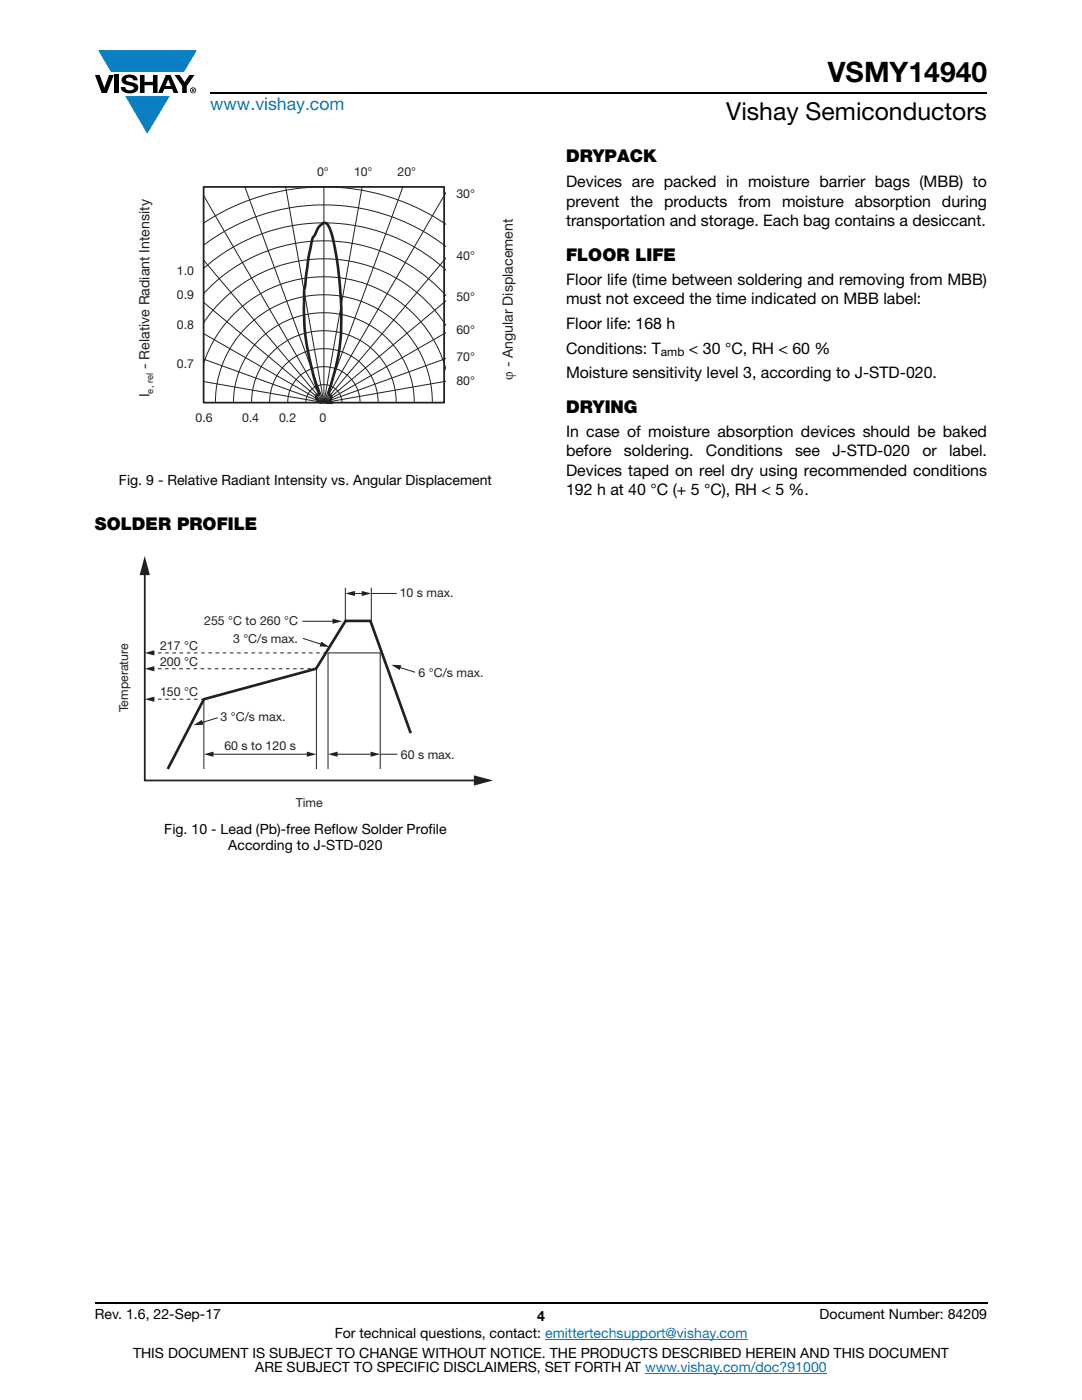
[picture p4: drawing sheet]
<svg xmlns="http://www.w3.org/2000/svg" width="216mm" height="279mm" viewBox="0 0 216 279" stroke-linecap="round" stroke-linejoin="round" font-family="sans-serif">
<defs><g id="words">
<text font-size="5.6" x="165.2" y="16.4">VSMY14940</text>
<text font-size="4.9" x="144.9" y="24">Vishay Semiconductors</text>
<text font-size="3.5" fill="#067ec4" x="42" y="21.9">www.vishay.com</text>
<g font-size="3.5">
<text x="112.9" y="32.3">DRYPACK</text>
<text x="112.9" y="52.1">FLOOR LIFE</text>
<text x="112.9" y="82.4">DRYING</text>
<text x="18.9" y="105.7">SOLDER PROFILE</text>
</g>
<g font-size="3.2">
<text x="112.9" y="37.4">Devices are packed in moisture barrier bags (MBB) to</text>
<text x="112.9" y="41.3">prevent the products from moisture absorption during</text>
<text x="112.9" y="45.2">transportation and storage. Each bag contains a desiccant.</text>
<text x="112.9" y="56.8">Floor life (time between soldering and removing from MBB)</text>
<text x="112.9" y="60.7">must not exceed the time indicated on MBB label:</text>
<text x="112.9" y="65.6">Floor life: 168 h</text>
<text x="112.9" y="70.6">Conditions: T</text>
<text x="137.5" y="70.6">&lt; 30 °C, RH &lt; 60 %</text>
<text x="112.9" y="75.5">Moisture sensitivity level 3, according to J-STD-020.</text>
<text x="112.9" y="87.1">In case of moisture absorption devices should be baked</text>
<text x="112.9" y="91">before</text>
<text x="112.9" y="94.9">Devices taped on reel dry using recommended conditions</text>
<text x="124.5" y="91">soldering.</text>
<text x="140.9" y="91">Conditions</text>
<text x="158.6" y="91">see</text>
<text x="166.1" y="91">J-STD-020</text>
<text x="184" y="91">or</text>
<text x="189.4" y="91">label.</text>
<text x="112.9" y="98.8">192 h at 40 °C (+ 5 °C), RH &lt; 5 %.</text>
</g>
<g font-size="2.8" fill="#231f20">
<text x="29.9" y="73.6" transform="rotate(-90 29.9 73.6)">- Relative Radiant Intensity</text>
<text x="102.3" y="75.8" transform="rotate(-90 102.3 75.8)">ϕ - Angular Displacement</text>
<text x="29.9" y="79.3" transform="rotate(-90 29.9 79.3)">I</text>
</g>
<g font-size="2.8">
<text x="23.7" y="96.8">Fig. 9 - Relative Radiant Intensity vs. Angular Displacement</text>
<text x="32.8" y="166.4">Fig. 10 - Lead (Pb)-free Reflow Solder Profile</text>
<text x="45.6" y="169.6">According to J-STD-020</text>
<text x="18.9" y="263.3">Rev. 1.6, 22-Sep-17</text>
<text x="107.2" y="263.6">4</text>
<text x="163.6" y="263.3">Document Number: 84209</text>
<text x="66.8" y="267.1">For technical questions, contact: emittertechsupport@vishay.com</text>
<text x="26.5" y="271">THIS DOCUMENT IS SUBJECT TO CHANGE WITHOUT NOTICE. THE PRODUCTS DESCRIBED HEREIN AND THIS DOCUMENT</text>
<text x="50.9" y="273.8">ARE SUBJECT TO SPECIFIC DISCLAIMERS, SET FORTH AT www.vishay.com/doc?91000</text>
</g>
<g font-size="2.5" fill="#231f20">
<text x="63.3" y="35.2">0°</text>
<text x="70.6" y="35.2">10°</text>
<text x="79.3" y="35.2">20°</text>
<text x="91.1" y="39.5">30°</text>
<text x="91.1" y="51.8">40°</text>
<text x="35.3" y="54.9">1.0</text>
<text x="35.3" y="59.7">0.9</text>
<text x="35.3" y="65.6">0.8</text>
<text x="91.1" y="60.1">50°</text>
<text x="91.1" y="72">70°</text>
<text x="91.1" y="66.7">60°</text>
<text x="35.3" y="73.4">0.7</text>
<text x="91.1" y="76.8">80°</text>
<text x="39" y="84.2">0.6</text>
<text x="48.3" y="84.2">0.4</text>
<text x="55.7" y="84.2">0.2</text>
<text x="63.8" y="84.2">0</text>
<text x="79.8" y="119.2">10 s max.</text>
<text x="40.7" y="124.7">255 °C to 260 °C</text>
<text x="31.9" y="129.7">217 °C</text>
<text x="46.5" y="128.3">3 °C/s max.</text>
<text x="31.9" y="132.8">200 °C</text>
<text x="83.5" y="135.1">6 °C/s max.</text>
<text x="25.6" y="142.2" transform="rotate(-90 25.6 142.2)">Temperature</text>
<text x="31.9" y="138.9">150 °C</text>
<text x="44" y="144">3 °C/s max.</text>
<text x="44.8" y="149.7">60 s to 120 s</text>
<text x="80" y="151.4">60 s max.</text>
<text x="59" y="161">Time</text>
</g>
<text font-size="2.4" x="131.9" y="71.1">amb</text>
<text font-size="1.9" fill="#231f20" x="30.5" y="78.5" transform="rotate(-90 30.5 78.5)">e, rel</text>
</g></defs>
<g fill="#0a7fc3">
<path d="M19.6 10h19.7l-2.6 4.3h-1.1h-13.5z"/>
<path d="M25 19.2h8.9l-4.5 7.5z"/>
</g>
<g fill="#000">
<path d="M18.9 15h1l.9 2.5 1-2.5h.9l-1.4 3.6h-1zM22.9 15h.9v3.6h-.9zM24.6 15.3a2.1 2.1 0 0 1 2.8 .3l.1 .4h-.9a.79 .79 0 0 0-.7-.5 .79 .79 0 0 0-.8 .4l.3 .3 1 .2a1.08 1.08 0 0 1 1.2 1 1.08 1.08 0 0 1-1.1 1.2 1.73 1.73 0 0 1-2.4-1.2h.9a.96 .96 0 0 0 .8 .6 .96 .96 0 0 0 .9-.4 1.31 1.31 0 0 0-1.2-.6 1.03 1.03 0 0 1-1.1-.6 1.03 1.03 0 0 1 .2-1.1zM27.9 15h.9v1.3h1.7v-1.3h.9v3.6h-.9v-1.6h-1.7v1.6h-.9zM34.8 15h1.1l.9 1.4 1-1.4h1l-1.5 2.2v1.4h-.9v-1.4z"/>
<path d="M33.6 15.9l.5 1.3h-1.1zM33.1 15l-1.6 3.6h1l.3-.8h1.5l.3 .8h1l-1.6-3.6z"/>
<path d="M38.4 17.8h.2v.2h-.2zM38.3 17.7v.7h.1v-.3l.4 .3-.2-.3 .2-.2-.1-.2z"/>
<path d="M38.1 18a.46 .46 0 0 1 .9 0 .46 .46 0 0 1-.9 0zM37.9 18a.6 .6 0 0 0 1.2 0 .6 .6 0 0 0-1.2 0z"/>
</g>
<path d="M42 18.6h155M18.9 260h178.1" fill="none" stroke="#000" stroke-width=".36"/>
<path d="M108.8 267.3h40.3M128.7 274h36.3" fill="none" stroke="#067ec4" stroke-width=".2"/>
<path d="M27.5 33.2h75.5v51.5h-75.5z" fill="#fff"/>
<path d="M40.6 37.3h48v43.1h-48z" fill="none" stroke="#231f20" stroke-width=".35"/>
<path d="M64.2 80.4l-.7-.3-.4-.9 .1-.4 .5-.2-1.2-3.7-1.2-5.5-.5-3.4-.2-3.9a50.9 50.9 0 0 1 .8-9.5l.6-3.3a4.3 4.3 0 0 1 1-2.8 2.83 2.83 0 0 1 1.8-2 2.67 2.67 0 0 1 1.3 2l.8 3.3 .6 3.7 .4 4.4 .2 4.6-.1 4.3-.4 3.5-.7 3.4-1.3 4.5v.5l.5 .4v.3l-.3 .6-.7 .3h1.2l-.1 .1" fill="none" stroke="#231f20" stroke-width=".53"/>
<g fill="none" stroke="#231f20" stroke-width=".2">
<path d="M40.6 38.9l24 41.5M48.9 37.3l15.7 43.1M57 37.3l7.6 43.1M64.6 37.3v43.1M72.3 37.3l-7.7 43.1M80.4 37.3l-15.8 43.1M88.9 38.6l-24.3 41.8M40.6 58.7a32.6 32.6 0 0 1 48.3 .2M40.6 53.6a36.2 36.2 0 0 1 48.3 .2M40.6 49a39.9 39.9 0 0 1 48.3 .1M40.6 44.6a43.5 43.5 0 0 1 48.3 .1M40.6 51.9l24 28.5"/>
<path d="M88.9 51.6l-24.3 28.8M40.6 72.7a25.3 25.3 0 0 1 24.4-17.5 25.3 25.3 0 0 1 23.9 18.2M40.6 64.5a29 29 0 0 1 48.3 .3M40.6 76.1l24 4.3M40.6 71.7l24 8.7M40.6 66.6l24 13.8M40.6 60.3l24 20.1M88.9 60.1l-24.3 20.3M88.9 66.4l-24.3 14M88.9 71.6l-24.3 8.8M88.9 76.1l-24.3 4.3M43 80.4a21.7 21.7 0 0 1 21.6-21.6 21.7 21.7 0 0 1 21.7 21.6"/>
<path d="M46.6 80.4a18 18 0 0 1 18-18 18 18 0 0 1 18.1 18M50.2 80.4a14.4 14.4 0 0 1 14.4-14.4 14.4 14.4 0 0 1 14.5 14.4M53.8 80.4a10.8 10.8 0 0 1 10.8-10.8 10.8 10.8 0 0 1 10.9 10.8M57.4 80.4a7.2 7.2 0 0 1 7.2-7.2 7.2 7.2 0 0 1 7.2 7.2M61 80.4a3.6 3.6 0 0 1 3.6-3.6 3.6 3.6 0 0 1 3.6 3.6"/>
</g>
<path d="M23.5 111h74.9v50.5h-74.9z" fill="#fff"/>
<path d="M28.9 114.1v41.7h66.4" fill="none" stroke="#231f20" stroke-width=".35"/>
<g fill="#231f20">
<path d="M94.6 154.7l3.8 1.1-3.8 1z"/>
<path d="M28.9 111l1 3.8h-2z"/>
</g>
<path d="M82 146.3l-8.1-22.4h-4.9l-5.9 9.6-22.4 6-7.2 14" fill="none" stroke="#231f20" stroke-width=".53"/>
<path d="M68.9 117.3v6.7M70.5 118.4h2M74.1 117.3v6.7M40.7 139.5v14M63.1 133.4v20.1M65.5 153.5v-23.2h10.4v23.2" fill="none" stroke="#231f20" stroke-width=".2"/>
<g fill="#231f20">
<path d="M68.9 118.4l1.9-.5v1.1z"/>
<path d="M72.2 117.9l1.9 .5-1.9 .6z"/>
</g>
<path d="M67 150.5h7.3" fill="none" stroke="#231f20" stroke-width=".2"/>
<g fill="#231f20">
<path d="M65.5 150.5l1.9-.5v1z"/>
<path d="M74 150l1.9 .5-1.9 .5z"/>
</g>
<path d="M42.2 150.5h19.4" fill="none" stroke="#231f20" stroke-width=".2"/>
<g fill="#231f20">
<path d="M40.7 150.5l1.9-.5v1z"/>
<path d="M61.2 150l1.9 .5-1.9 .5z"/>
</g>
<path d="M74.1 118.4h5M60.3 124h6.4" fill="none" stroke="#231f20" stroke-width=".2"/>
<path d="M66.4 123.5l1.9 .5-1.9 .5z" fill="#231f20"/>
<path d="M60.5 127.4l3.8 1.2M75.9 150.5h3.4" fill="none" stroke="#231f20" stroke-width=".2"/>
<path d="M64.1 128l1.6 1.1-1.9-.1z" fill="#231f20"/>
<path d="M43.4 143.2l-3.3 1.1" fill="none" stroke="#231f20" stroke-width=".2"/>
<path d="M38.6 144.7l1.7-1 .3 .9z" fill="#231f20"/>
<path d="M30.4 139.5h.4M40.1 139.5h.4" fill="none" stroke="#231f20" stroke-width=".2"/>
<path d="M39.4 139.5h-8.2" fill="none" stroke="#231f20" stroke-width=".2" stroke-dasharray=".7 .7" stroke-linecap="butt"/>
<path d="M28.9 139.5l1.9-.5v1.1z" fill="#231f20"/>
<path d="M30.4 133.5h.4M62.7 133.5h.4" fill="none" stroke="#231f20" stroke-width=".2"/>
<path d="M62 133.5h-30.8" fill="none" stroke="#231f20" stroke-width=".2" stroke-dasharray=".7 .7" stroke-linecap="butt"/>
<path d="M28.9 133.5l1.9-.5v1z" fill="#231f20"/>
<path d="M30.4 130.3h.4M64.5 130.3h.4" fill="none" stroke="#231f20" stroke-width=".2"/>
<path d="M63.8 130.3h-32.6" fill="none" stroke="#231f20" stroke-width=".2" stroke-dasharray=".7 .7" stroke-linecap="butt"/>
<path d="M28.9 130.3l1.9-.5v1z" fill="#231f20"/>
<path d="M79.6 133.1l3.2 1.1" fill="none" stroke="#231f20" stroke-width=".2"/>
<path d="M78.1 132.7l2 .1-.3 .9z" fill="#231f20"/>
<use href="#words"/>
</svg>
